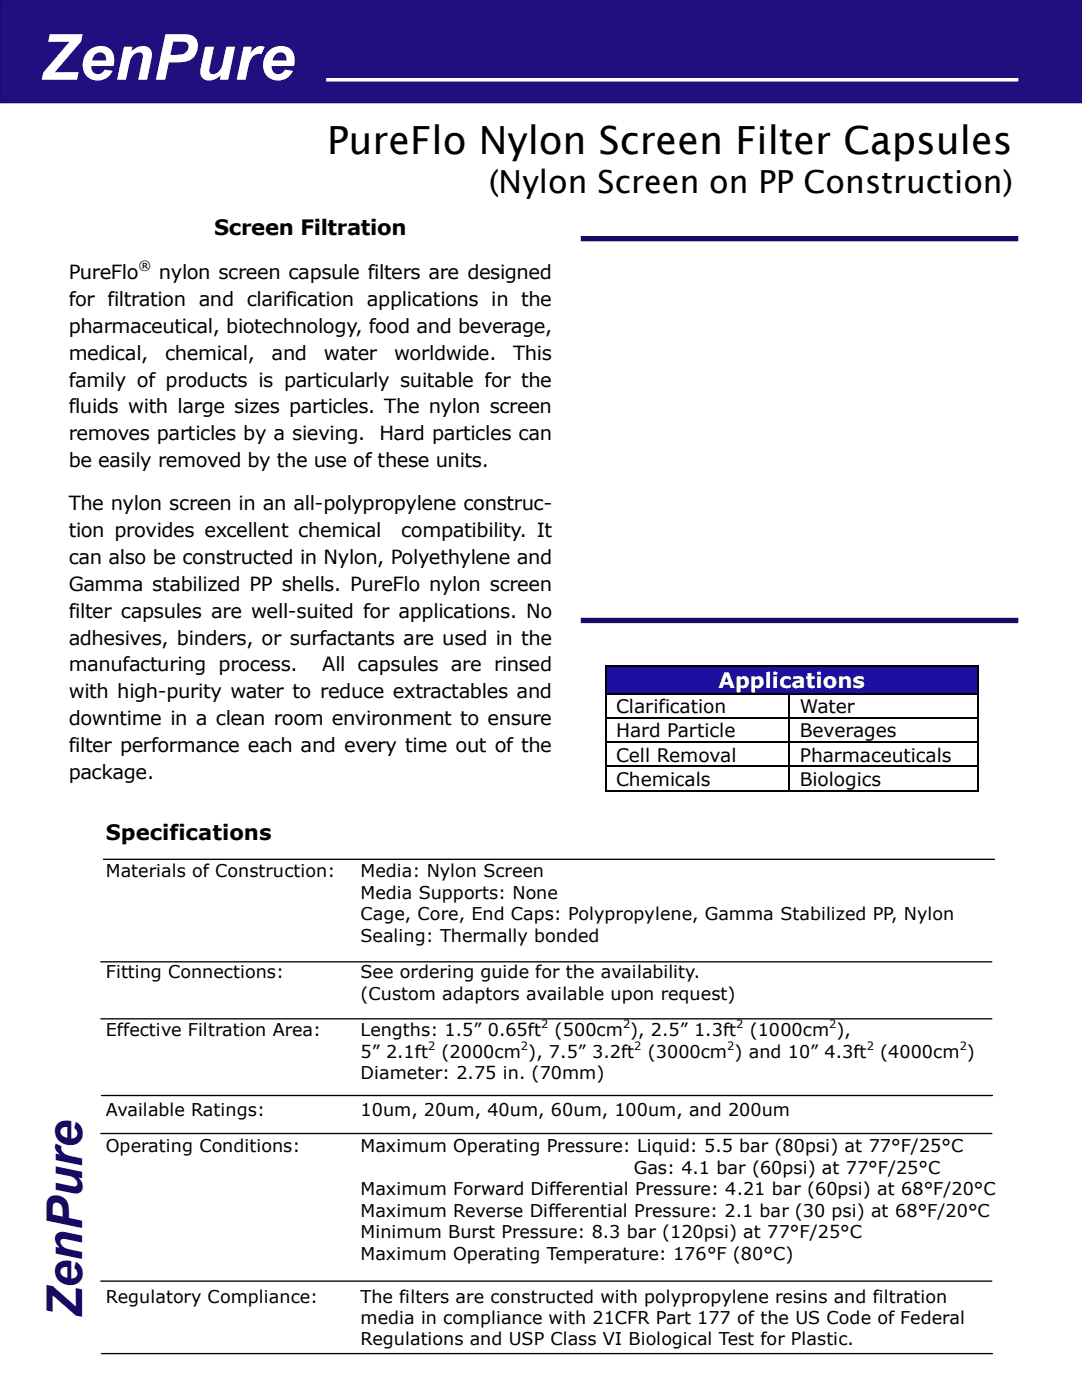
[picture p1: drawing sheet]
<svg xmlns="http://www.w3.org/2000/svg" width="216mm" height="279mm" viewBox="0 0 216 279" stroke-linecap="round" stroke-linejoin="round" font-family="sans-serif">
<defs><g id="words">
<text font-size="12.7" fill="#fff" x="8" y="15.9">ZenPure</text>
<text font-size="9.9" fill="#150a64" x="16.4" y="263.1" transform="rotate(-90 16.4 263.1)">ZenPure</text>
<text font-size="7.7" x="65.3" y="30.7">PureFlo Nylon Screen Filter Capsules</text>
<text font-size="6.3" x="97.5" y="38.5">(Nylon Screen on PP Construction)</text>
<g font-size="4.2">
<text x="42.8" y="46.9">Screen Filtration</text>
<text x="21.1" y="167.6">Specifications</text>
</g>
<text font-size="4.2" fill="#fff" x="143.4" y="137.3">Applications</text>
<g font-size="3.9">
<text x="13.7" y="55.6">PureFlo</text>
<text x="31.7" y="55.6">nylon screen capsule filters are designed</text>
<text x="13.7" y="61">for filtration and clarification applications in the</text>
<text x="13.7" y="66.4">pharmaceutical, biotechnology, food and beverage,</text>
<text x="13.7" y="71.8">medical,</text>
<text x="32.9" y="71.8">chemical,</text>
<text x="54.2" y="71.8">and</text>
<text x="64.6" y="71.8">water</text>
<text x="78.7" y="71.8">worldwide.</text>
<text x="102.4" y="71.8">This</text>
<text x="13.7" y="77.1">family of products is particularly suitable for the</text>
<text x="13.7" y="82.5">fluids with large sizes particles. The nylon screen</text>
<text x="13.7" y="87.9">removes particles by a sieving.</text>
<text x="75.7" y="87.9">Hard particles can</text>
<text x="13.7" y="93.3">be easily removed by the use of these units.</text>
<text x="13.7" y="101.8">The nylon screen in an all-polypropylene construc-</text>
<text x="13.7" y="107.2">tion provides excellent chemical</text>
<text x="80" y="107.2">compatibility. It</text>
<text x="13.7" y="112.5">can also be constructed in Nylon, Polyethylene and</text>
<text x="13.7" y="117.9">Gamma stabilized PP shells. PureFlo nylon screen</text>
<text x="13.7" y="123.2">filter capsules are well-suited for applications. No</text>
<text x="13.7" y="128.6">adhesives, binders, or surfactants are used in the</text>
<text x="13.7" y="134">manufacturing process.</text>
<text x="64.3" y="134">All capsules are rinsed</text>
<text x="13.7" y="139.4">with high-purity water to reduce extractables and</text>
<text x="13.7" y="144.7">downtime in a clean room environment to ensure</text>
<text x="13.7" y="150.1">filter performance each and every time out of the</text>
<text x="13.7" y="155.5">package.</text>
</g>
<g font-size="3.7">
<text x="122.9" y="142.3">Clarification</text>
<text x="159.6" y="142.3">Water</text>
<text x="122.9" y="147.1">Hard Particle</text>
<text x="159.6" y="147.1">Beverages</text>
<text x="122.9" y="152">Cell Removal</text>
<text x="159.6" y="152">Pharmaceuticals</text>
<text x="122.9" y="156.9">Chemicals</text>
<text x="159.6" y="156.9">Biologics</text>
</g>
<g font-size="3.5">
<text x="21.1" y="175">Materials of Construction:</text>
<text x="71.9" y="175">Media: Nylon Screen</text>
<text x="71.9" y="179.3">Media Supports: None</text>
<text x="71.9" y="183.6">Cage, Core, End Caps: Polypropylene, Gamma Stabilized PP, Nylon</text>
<text x="71.9" y="187.9">Sealing: Thermally bonded</text>
<text x="21.1" y="195.2">Fitting Connections:</text>
<text x="71.9" y="195.2">See ordering guide for the availability.</text>
<text x="71.9" y="199.5">(Custom adaptors available upon request)</text>
<text x="21.1" y="206.8">Effective Filtration Area:</text>
<text x="71.9" y="206.8">Lengths: 1.5” 0.65ft</text>
<text x="110.7" y="206.8">(500cm ), 2.5” 1.3ft</text>
<text x="149.6" y="206.8">(1000cm ),</text>
<text x="71.9" y="211.1">5” 2.1ft</text>
<text x="71.9" y="215.3">Diameter: 2.75 in. (70mm)</text>
<text x="88.1" y="211.1">(2000cm ), 7.5” 3.2ft</text>
<text x="129.3" y="211.1">(3000cm ) and 10” 4.3ft</text>
<text x="175.6" y="211.1">(4000cm )</text>
<text x="21.1" y="222.7">Available Ratings:</text>
<text x="71.9" y="222.7">10um, 20um, 40um, 60um, 100um, and 200um</text>
<text x="21.1" y="229.9">Operating Conditions:</text>
<text x="71.9" y="229.9">Maximum Operating Pressure: Liquid: 5.5 bar (80psi) at 77°F/25°C</text>
<text x="71.9" y="238.5">Maximum Forward Differential Pressure: 4.21 bar (60psi) at 68°F/20°C</text>
<text x="126.5" y="234.2">Gas: 4.1 bar (60psi) at 77°F/25°C</text>
<text x="71.9" y="242.8">Maximum Reverse Differential Pressure: 2.1 bar (30 psi) at 68°F/20°C</text>
<text x="71.9" y="247.1">Minimum Burst Pressure: 8.3 bar (120psi) at 77°F/25°C</text>
<text x="71.9" y="251.4">Maximum Operating Temperature: 176°F (80°C)</text>
<text x="21.1" y="260">Regulatory Compliance:</text>
<text x="71.9" y="260">The filters are constructed with polypropylene resins and filtration</text>
<text x="71.9" y="264.2">media in compliance with 21CFR Part 177 of the US Code of Federal</text>
<text x="71.9" y="268.4">Regulations and USP Class VI Biological Test for Plastic.</text>
</g>
<text font-size="2.5" x="27.6" y="53.9">®</text>
<g font-size="2.3">
<text x="85.4" y="209.5">2</text>
<text x="103.9" y="209.5">2</text>
<text x="108" y="205.2">2</text>
<text x="124.3" y="205.2">2</text>
<text x="126.6" y="209.5">2</text>
<text x="145.1" y="209.5">2</text>
<text x="146.9" y="205.2">2</text>
<text x="165.5" y="205.2">2</text>
<text x="173" y="209.5">2</text>
<text x="191.5" y="209.5">2</text>
</g>
</g></defs>
<path d="M0 0h215.9v20.5h-215.9z" fill-rule="evenodd" fill="#1f0f7f"/>
<path d="M215.9 0h-215.9v20.5h215.9" fill="none" stroke="#150a64" stroke-width=".26"/>
<path d="M65.1 15.9h138.1" fill="none" stroke="#fff" stroke-width=".71" stroke-linecap="butt"/>
<path d="M115.9 47.6h87.3M115.9 123.8h87.3" fill="none" stroke="#150a64" stroke-width="1.1" stroke-linecap="butt"/>
<path d="M20.6 171.5h177.8M20.1 192h177.8M20.1 203.3h177.8M20.2 218.6h177.8M20.1 226.2h177.8M20.1 255.7h177.8M20.2 270.1h177.8" fill="none" stroke="#000" stroke-width=".26"/>
<path d="M120.6 132.7h74.7v5.7h-74.7z" fill-rule="evenodd" fill="#1f0fa0"/>
<path d="M120.6 132.9h74.7M120.8 132.7v24.9M121 138.4h73.9M157.5 138.6v19M195.1 132.7v24.9M120.6 157.8h74.7M121 143.3h73.9M121 148.1h73.9M121 153h73.9" fill="none" stroke="#000" stroke-width=".38"/>
<use href="#words"/>
</svg>
